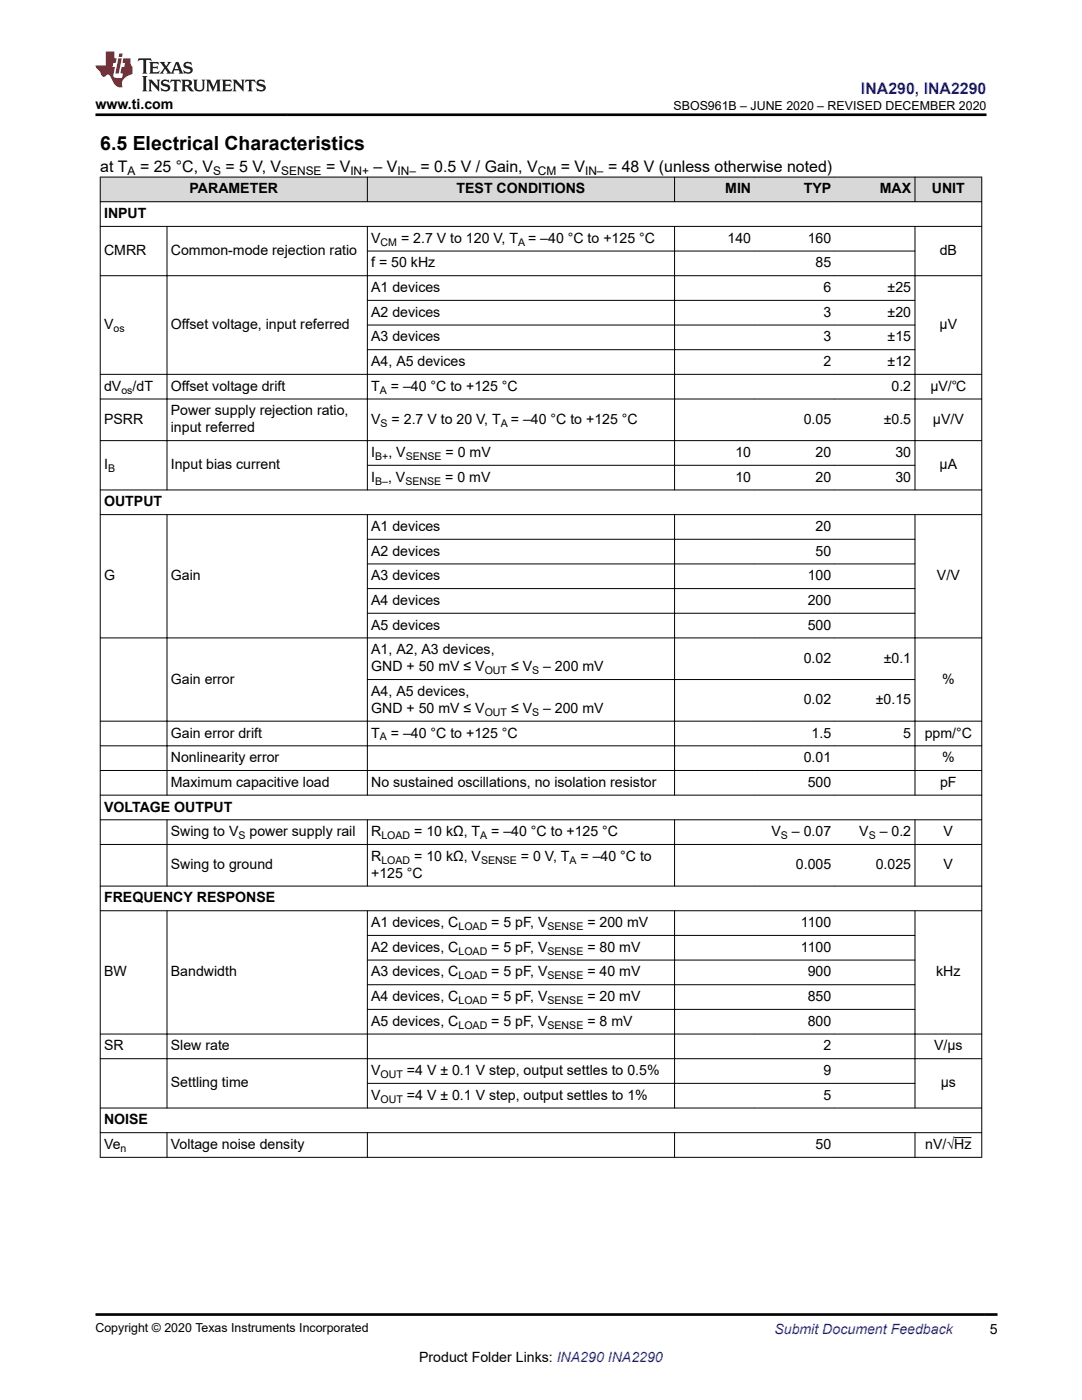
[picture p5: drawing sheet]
<svg xmlns="http://www.w3.org/2000/svg" width="216mm" height="279mm" viewBox="0 0 216 279" stroke-linecap="round" stroke-linejoin="round" font-family="sans-serif">
<defs><g id="words">
<text font-size="3.9" x="20" y="29.9">6.5 Electrical Characteristics</text>
<text font-size="3.2" fill="#00f" x="171.8" y="18.7">INA290, INA2290</text>
<g font-size="3.2">
<text x="20" y="34.3">at T</text>
<text x="27.9" y="34.3">= 25 °C, V</text>
<text x="45" y="34.3">= 5 V, V</text>
<text x="65.1" y="34.3">= V</text>
<text x="74.6" y="34.3">– V</text>
<text x="83.9" y="34.3">= 0.5 V / Gain, V</text>
<text x="111.9" y="34.3">= V</text>
<text x="121.3" y="34.3">= 48 V (unless otherwise noted)</text>
</g>
<g font-size="2.8">
<text x="19.1" y="21.8">www.ti.com</text>
<text x="37.8" y="38.6">PARAMETER</text>
<text x="91.1" y="38.6">TEST CONDITIONS</text>
<text x="144.7" y="38.6">MIN</text>
<text x="160.4" y="38.6">TYP</text>
<text x="175.5" y="38.6">MAX</text>
<text x="185.9" y="38.6">UNIT</text>
<text x="20.8" y="43.5">INPUT</text>
<text x="20.8" y="50.9">CMRR</text>
<text x="34.1" y="50.9">Common-mode rejection ratio</text>
<text x="74.1" y="48.5">V</text>
<text x="74.1" y="53.4">f = 50 kHz</text>
<text x="80" y="48.5">= 2.7 V to 120 V, T</text>
<text x="105.4" y="48.5">= –40 °C to +125 °C</text>
<text x="145.2" y="48.5">140</text>
<text x="161.2" y="48.5">160</text>
<text x="162.7" y="53.4">85</text>
<text x="187.5" y="50.9">dB</text>
<text x="74.1" y="58.3">A1 devices</text>
<text x="164.3" y="58.3">6</text>
<text x="177.1" y="58.3">±25</text>
<text x="20.8" y="65.7">V</text>
<text x="34.1" y="65.7">Offset voltage, input referred</text>
<text x="74.1" y="63.2">A2 devices</text>
<text x="164.3" y="63.2">3</text>
<text x="177.1" y="63.2">±20</text>
<text x="187.5" y="65.7">µV</text>
<text x="74.1" y="68.1">A3 devices</text>
<text x="164.3" y="68.1">3</text>
<text x="177.1" y="68.1">±15</text>
<text x="20.8" y="78">dV</text>
<text x="26.5" y="78">/dT</text>
<text x="34.1" y="78">Offset voltage drift</text>
<text x="74.1" y="73.1">A4, A5 devices</text>
<text x="74.1" y="78">T</text>
<text x="78" y="78">= –40 °C to +125 °C</text>
<text x="164.3" y="73.1">2</text>
<text x="177.1" y="73.1">±12</text>
<text x="177.9" y="78">0.2</text>
<text x="185.6" y="78">µV/℃</text>
<text x="34.1" y="82.9">Power supply rejection ratio,</text>
<text x="20.8" y="84.6">PSRR</text>
<text x="34.1" y="86.3">input referred</text>
<text x="74.1" y="84.6">V</text>
<text x="78.1" y="84.6">= 2.7 V to 20 V, T</text>
<text x="101.9" y="84.6">= –40 °C to +125 °C</text>
<text x="160.4" y="84.6">0.05</text>
<text x="176.3" y="84.6">±0.5</text>
<text x="186.2" y="84.6">µV/V</text>
<text x="20.8" y="93.7">I</text>
<text x="34.1" y="93.7">Input bias current</text>
<text x="74.1" y="91.2">I</text>
<text x="77.5" y="91.2">, V</text>
<text x="88.9" y="91.2">= 0 mV</text>
<text x="146.7" y="91.2">10</text>
<text x="162.7" y="91.2">20</text>
<text x="178.7" y="91.2">30</text>
<text x="187.5" y="93.7">µA</text>
<text x="20.8" y="101.1">OUTPUT</text>
<text x="74.1" y="96.1">I</text>
<text x="77.4" y="96.1">, V</text>
<text x="88.9" y="96.1">= 0 mV</text>
<text x="146.7" y="96.1">10</text>
<text x="162.7" y="96.1">20</text>
<text x="178.7" y="96.1">30</text>
<text x="74.1" y="106">A1 devices</text>
<text x="162.7" y="106">20</text>
<text x="74.1" y="110.9">A2 devices</text>
<text x="162.7" y="110.9">50</text>
<text x="20.8" y="115.8">G</text>
<text x="34.1" y="115.8">Gain</text>
<text x="74.1" y="115.8">A3 devices</text>
<text x="161.2" y="115.8">100</text>
<text x="187" y="115.8">V/V</text>
<text x="74.1" y="120.7">A4 devices</text>
<text x="74.1" y="125.7">A5 devices</text>
<text x="161.2" y="120.7">200</text>
<text x="161.2" y="125.7">500</text>
<text x="74.1" y="130.6">A1, A2, A3 devices,</text>
<text x="34.1" y="136.4">Gain error</text>
<text x="74.1" y="134">GND + 50 mV ≤ V</text>
<text x="102" y="134">≤ V</text>
<text x="108.4" y="134">– 200 mV</text>
<text x="160.4" y="132.3">0.02</text>
<text x="176.3" y="132.3">±0.1</text>
<text x="188" y="136.4">%</text>
<text x="74.1" y="138.9">A4, A5 devices,</text>
<text x="74.1" y="142.3">GND + 50 mV ≤ V</text>
<text x="102" y="142.3">≤ V</text>
<text x="108.4" y="142.3">– 200 mV</text>
<text x="160.4" y="140.6">0.02</text>
<text x="174.8" y="140.6">±0.15</text>
<text x="34.1" y="147.2">Gain error drift</text>
<text x="74.1" y="147.2">T</text>
<text x="78" y="147.2">= –40 °C to +125 °C</text>
<text x="162" y="147.2">1.5</text>
<text x="180.2" y="147.2">5</text>
<text x="184.5" y="147.2">ppm/°C</text>
<text x="34.1" y="152.1">Nonlinearity error</text>
<text x="160.4" y="152.1">0.01</text>
<text x="188" y="152.1">%</text>
<text x="20.8" y="162">VOLTAGE OUTPUT</text>
<text x="34.1" y="157">Maximum capacitive load</text>
<text x="74.1" y="157">No sustained oscillations, no isolation resistor</text>
<text x="161.2" y="157">500</text>
<text x="187.6" y="157">pF</text>
<text x="34.1" y="166.9">Swing to V</text>
<text x="49.8" y="166.9">power supply rail</text>
<text x="74.1" y="166.9">R</text>
<text x="82.7" y="166.9">= 10 kΩ, T</text>
<text x="98" y="166.9">= –40 °C to +125 °C</text>
<text x="154" y="166.9">V</text>
<text x="158" y="166.9">– 0.07</text>
<text x="171.5" y="166.9">V</text>
<text x="175.5" y="166.9">– 0.2</text>
<text x="188.3" y="166.9">V</text>
<text x="34.1" y="173.5">Swing to ground</text>
<text x="74.1" y="171.8">R</text>
<text x="82.7" y="171.8">= 10 kΩ, V</text>
<text x="103.9" y="171.8">= 0 V, T</text>
<text x="115.8" y="171.8">= –40 °C to</text>
<text x="158.8" y="173.5">0.005</text>
<text x="174.7" y="173.5">0.025</text>
<text x="188.3" y="173.5">V</text>
<text x="74.1" y="175.2">+125 °C</text>
<text x="20.8" y="180.1">FREQUENCY RESPONSE</text>
<text x="74.1" y="185">A1 devices, C</text>
<text x="98" y="185">= 5 pF, V</text>
<text x="117.2" y="185">= 200 mV</text>
<text x="159.8" y="185">1100</text>
<text x="74.1" y="190">A2 devices, C</text>
<text x="98" y="190">= 5 pF, V</text>
<text x="117.2" y="190">= 80 mV</text>
<text x="159.8" y="190">1100</text>
<text x="20.8" y="194.9">BW</text>
<text x="34.1" y="194.9">Bandwidth</text>
<text x="74.1" y="194.9">A3 devices, C</text>
<text x="98" y="194.9">= 5 pF, V</text>
<text x="117.2" y="194.9">= 40 mV</text>
<text x="161.2" y="194.9">900</text>
<text x="186.8" y="194.9">kHz</text>
<text x="74.1" y="199.8">A4 devices, C</text>
<text x="98" y="199.8">= 5 pF, V</text>
<text x="117.2" y="199.8">= 20 mV</text>
<text x="161.2" y="199.8">850</text>
<text x="20.8" y="209.6">SR</text>
<text x="34.1" y="209.6">Slew rate</text>
<text x="74.1" y="204.7">A5 devices, C</text>
<text x="98" y="204.7">= 5 pF, V</text>
<text x="117.2" y="204.7">= 8 mV</text>
<text x="161.2" y="204.7">800</text>
<text x="164.3" y="209.6">2</text>
<text x="186.4" y="209.6">V/µs</text>
<text x="74.1" y="214.6">V</text>
<text x="81.2" y="214.6">=4 V ± 0.1 V step, output settles to 0.5%</text>
<text x="164.3" y="214.6">9</text>
<text x="34.1" y="217">Settling time</text>
<text x="74.1" y="219.5">V</text>
<text x="81.2" y="219.5">=4 V ± 0.1 V step, output settles to 1%</text>
<text x="164.3" y="219.5">5</text>
<text x="187.7" y="217">µs</text>
<text x="20.8" y="224.4">NOISE</text>
<text x="20.8" y="229.3">Ve</text>
<text x="34.1" y="229.3">Voltage noise density</text>
<text x="162.7" y="229.3">50</text>
<text x="184.6" y="229.3">nV/√Hz</text>
<text x="197.5" y="266.1">5</text>
<text x="83.6" y="271.7">Product Folder Links: INA290 INA2290</text>
</g>
<text font-size="2.8" fill="#00f" x="154.5" y="266.2">Submit Document Feedback</text>
<g font-size="2.5">
<text x="134.4" y="21.9">SBOS961B – JUNE 2020 – REVISED DECEMBER 2020</text>
<text x="19.1" y="265.9">Copyright © 2020 Texas Instruments Incorporated</text>
</g>
<g font-size="2.4">
<text x="25.5" y="34.9">A</text>
<text x="42.5" y="34.9">S</text>
<text x="56.1" y="34.9">SENSE</text>
<text x="69.9" y="34.9">IN+</text>
<text x="79.3" y="34.9">IN–</text>
<text x="107.3" y="34.9">CM</text>
<text x="116.7" y="34.9">IN–</text>
</g>
<g font-size="2.1">
<text x="76" y="49">CM</text>
<text x="103.4" y="49">A</text>
<text x="22.6" y="66.2">os</text>
<text x="24.2" y="78.5">os</text>
<text x="75.8" y="78.5">A</text>
<text x="76" y="85.2">S</text>
<text x="99.9" y="85.2">A</text>
<text x="21.6" y="94.2">B</text>
<text x="74.9" y="91.8">B+</text>
<text x="81" y="91.8">SENSE</text>
<text x="74.9" y="96.7">B–</text>
<text x="80.9" y="96.7">SENSE</text>
<text x="96.7" y="134.5">OUT</text>
<text x="106.2" y="134.5">S</text>
<text x="96.7" y="142.8">OUT</text>
<text x="106.2" y="142.8">S</text>
<text x="75.8" y="147.8">A</text>
<text x="47.6" y="167.4">S</text>
<text x="76.1" y="167.4">LOAD</text>
<text x="95.8" y="167.4">A</text>
<text x="155.8" y="167.4">S</text>
<text x="173.3" y="167.4">S</text>
<text x="76.1" y="172.4">LOAD</text>
<text x="96" y="172.4">SENSE</text>
<text x="113.6" y="172.4">A</text>
<text x="91.5" y="185.6">LOAD</text>
<text x="109.2" y="185.6">SENSE</text>
<text x="91.5" y="190.5">LOAD</text>
<text x="109.2" y="190.5">SENSE</text>
<text x="91.5" y="195.4">LOAD</text>
<text x="109.2" y="195.4">SENSE</text>
<text x="91.5" y="200.4">LOAD</text>
<text x="109.2" y="200.4">SENSE</text>
<text x="91.5" y="205.3">LOAD</text>
<text x="109.2" y="205.3">SENSE</text>
<text x="76" y="215.1">OUT</text>
<text x="76" y="220">OUT</text>
<text x="24.1" y="229.9">n</text>
</g>
</g></defs>
<g fill="#d8d8d8">
<path d="M20 35.3h175.9v5h-175.9z" fill-rule="evenodd"/>
<path d="M20.1 35.4h53.1v4.8h-53.1z" fill-rule="evenodd"/>
<path d="M73.4 35.4h61.1v4.8h-61.1z" fill-rule="evenodd"/>
<path d="M134.7 35.4h15.9v4.8h-15.9z" fill-rule="evenodd"/>
<path d="M150.6 35.4h16v4.8h-16z" fill-rule="evenodd"/>
<path d="M166.6 35.4h15.9v4.8h-15.9z" fill-rule="evenodd"/>
<path d="M182.6 35.4h13.2v4.8h-13.2z" fill-rule="evenodd"/>
</g>
<g fill="none" stroke="#000" stroke-width=".2">
<path d="M19.9 35.3h176.1M20 35.3v195.7M73.3 35.3v5M134.6 35.3v5M182.6 35.3v5M195.9 35.3v195.7M19.9 40.3h176.1M19.9 45.2h176.1M19.9 55h176.1M33.3 45.1v52.7M73.2 50.1h109.4M73.2 59.9h109.4"/>
<path d="M73.3 45.1v52.7M134.6 45.1v52.7M182.6 45.1v52.7M19.9 74.7h176.1M19.9 79.6h176.1M73.2 64.9h109.4M73.2 69.8h109.4M19.9 87.9h176.1M19.9 97.8h176.1M73.2 92.9h109.4M19.9 102.7h176.1M33.3 102.6v56.1"/>
<path d="M73.2 107.6h109.4M73.2 112.5h109.4M73.2 117.5h109.4M73.3 102.6v56.1M134.6 102.6v56.1M182.6 102.6v56.1M19.9 127.3h176.1M73.2 122.4h109.4M73.2 135.6h109.4M19.9 143.9h176.1M19.9 148.8h176.1M19.9 153.8h176.1"/>
<path d="M19.9 158.7h176.1M19.9 163.6h176.1M19.9 168.5h176.1M19.9 176.8h176.1M33.3 163.5v13.4M73.3 163.5v13.4M134.6 163.5v13.4M182.6 163.5v13.4M19.9 181.8h176.1M33.3 181.7v39.5M73.2 186.7h109.4M73.2 191.6h109.4"/>
<path d="M73.2 196.5h109.4M73.3 181.7v39.5M134.6 181.7v39.5M182.6 181.7v39.5M19.9 206.4h176.1M19.9 211.3h176.1M73.2 201.4h109.4M73.2 216.2h109.4M19.9 221.1h176.1M19.9 226.1h176.1M19.9 231h176.1M33.3 226v5"/>
<path d="M73.3 226v5M134.6 226v5M182.6 226v5M190.4 227h3.5"/>
</g>
<path d="M27.7 11.6l-.2 .6 .5-.2h.6v.1v2.2l-.2 .4h1l-.2-.4v-2.2v-.1h.5l.5 .2-.1-.6zM29.8 12.4l.2 .3v1.6l-.2 .4h1.9l.1-.6a1.08 1.08 0 0 1-1.3 .2v-.7h.6l.4 .2v-.7l-.4 .2h-.6v-.5l.2-.2a1 1 0 0 1 1 .3l-.1-.5zM31.8 12.4l1 1.1-1 1.2h.9l-.2-.2 .4-.8 .5 .8-.2 .2h1.6l-.2-.2 .1-.5h1l.1 .5-.1 .2h.9l-.2-.4-.8-1.9h-.5l-1 2.1-.8-1.1 .9-1h-.8l.2 .2-.5 .6-.3-.6 .1-.2zM35.2 12.8l.4 1h-.8zM36.8 12.5a.65 .65 0 0 0-.2 .7 .65 .65 0 0 0 .6 .5l.7 .1 .1 .3a.79 .79 0 0 1-.7 .4 .79 .79 0 0 1-.7-.5l.1 .7 .2-.1a.93 .93 0 0 0 1.1 0 .93 .93 0 0 0 .4-.9 1.46 1.46 0 0 0-1.2-.6l-.1-.3a1.09 1.09 0 0 1 1.2 .2l-.2-.6-.1 .1-.6-.2zM28.4 15.2l.2 .4v2.2l-.2 .4h1l-.2-.4v-2.2l.2-.4zM29.6 15.9l.2 .4v1.5l-.2 .4h.8l-.3-.4v-1.3l1.7 1.8v-2l.2-.4h-.8l.2 .2 .1 1.1-1.2-1.3zM32.3 16a.65 .65 0 0 0-.2 .8 .65 .65 0 0 0 .7 .4l.6 .2 .1 .2a.79 .79 0 0 1-.7 .4 .79 .79 0 0 1-.7-.5l.1 .7 .2-.1a.93 .93 0 0 0 1.1 .1 .93 .93 0 0 0 .4-1 1.46 1.46 0 0 0-1.2-.5l-.1-.4a1.09 1.09 0 0 1 1.2 .2l-.2-.6-.1 .1-.6-.1zM34.1 15.9l-.1 .6a.63 .63 0 0 1 .7-.3l.1 1.6-.3 .4h1l-.2-.4v-1.6a.66 .66 0 0 1 .8 .3l-.1-.6zM36.2 15.9l.2 .4v1.5l-.2 .4h.9l-.2-.2v-.7h.5l.1 .2a.79 .79 0 0 0 1.2 .6l-1-.9a.61 .61 0 0 0 .6-.6 .61 .61 0 0 0-.5-.7zM36.9 16.2h.2a.47 .47 0 0 1 .5 .1 .47 .47 0 0 1 .1 .5l-.2 .1-.6 .1zM38.5 15.9l.2 .2a2.27 2.27 0 0 0 .4 2 1.04 1.04 0 0 0 1.7-.7v-1.3l.2-.2h-.8l.2 .4v1.1a.6 .6 0 0 1-.6 .6 .6 .6 0 0 1-.6-.6v-1.1l.3-.4zM41.1 15.9l.2 .4v1.5l-.2 .4h.7l-.2-.4v-1.4l.9 1.9 .8-1.9v1.4l-.2 .4h1l-.3-.4v-1.5l.3-.4h-.8l-.7 1.5-.7-1.5zM44.3 15.9l.2 .4v1.5l-.2 .4h1.9l.1-.6a1.09 1.09 0 0 1-1.3 .2v-.7h.6l.4 .2v-.6l-.4 .2h-.6v-.6l.2-.1a1.01 1.01 0 0 1 1 .3l-.1-.6zM46.4 15.9l.3 .4v1.5l-.3 .4h.8l-.2-.4v-1.3l1.6 1.8v-2l.2-.4h-.7l.2 .2v1.1l-1.2-1.3zM49 15.9l-.1 .6a.63 .63 0 0 1 .8-.3v1.6l-.3 .4h1l-.2-.4v-1.6a.66 .66 0 0 1 .8 .3l-.1-.6zM51.4 16a.65 .65 0 0 0-.2 .8 .65 .65 0 0 0 .6 .4l.6 .2 .2 .2a.79 .79 0 0 1-.8 .4 .79 .79 0 0 1-.6-.5l.1 .7 .2-.1a.93 .93 0 0 0 1 .1 .93 .93 0 0 0 .5-1 1.46 1.46 0 0 0-1.3-.5l-.1-.4a1.09 1.09 0 0 1 1.3 .2l-.2-.6-.2 .1-.5-.1z" fill="#231f20"/>
<path d="M21.1 10.3v2.7h-2v.4l.9 1a.95 .95 0 0 0 .9 .9 .59 .59 0 0 1 .6-.4 .59 .59 0 0 1 .5 .3l.4 .8a1.59 1.59 0 0 0 2.1 1.4 1.61 1.61 0 0 1 1-2.3l1-.3-.1-1.5a1.59 1.59 0 0 1-.4-1.7h-1.4l-.2 .9h.5l-.1 .9h-.5l-.2 .9v.3l.4 .1-.2 .9h-.6a.73 .73 0 0 1-1.1-.7l.3-1.5h-.5l.2-.9h.5l.2-.9h-.5v-1.3zM23.6 11.6l-.6 3.1h.7l.6-3.1zM23.8 10.7l-.1 .6h.7l.1-.6z" fill="#ed1c24"/>
<path d="M19.1 22.9h177.8M19 262.3h180" fill="none" stroke="#000" stroke-width=".53"/>
<use href="#words"/>
</svg>
